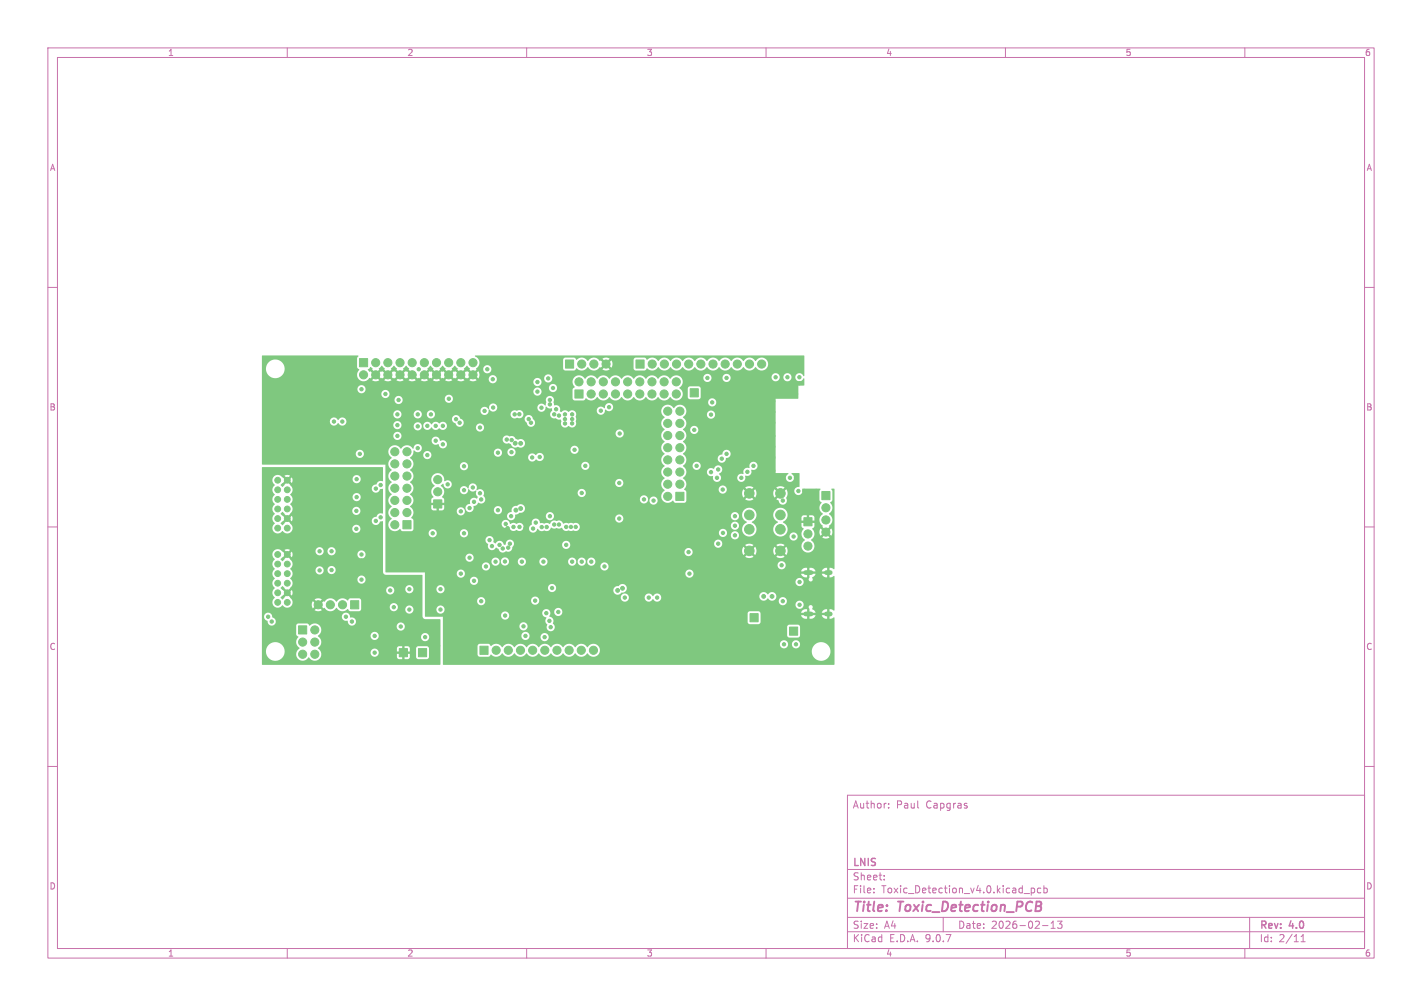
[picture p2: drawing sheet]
<svg xmlns="http://www.w3.org/2000/svg" width="297mm" height="210mm" viewBox="0 0 297 210" stroke-linecap="round" stroke-linejoin="round" font-family="sans-serif">
<defs><g id="words">
<g font-size="2.8" fill="#c872ab">
<text x="178" y="190.9">Title:</text>
<text x="187.7" y="190.9">Toxic_Detection_PCB</text>
</g>
<g font-size="2.1" fill="#c872ab">
<text x="178" y="169">Author:</text>
<text x="187.2" y="169">Paul</text>
<text x="193.4" y="169">Capgras</text>
<text x="178" y="184">Sheet:</text>
<text x="178" y="181.2">LNIS</text>
<text x="178" y="186.7">File:</text>
<text x="184.1" y="186.7">Toxic_Detection_v4.0.kicad_pcb</text>
<text x="178" y="196.9">KiCad</text>
<text x="178" y="194.1">Size:</text>
<text x="184.7" y="194.1">A4</text>
<text x="185.7" y="196.9">E.D.A.</text>
<text x="193.3" y="196.9">9.0.7</text>
<text x="200" y="194.1">Date:</text>
<text x="207" y="194.1">2026-02-13</text>
<text x="263" y="194.3">Rev:</text>
<text x="263" y="196.9">Id:</text>
<text x="267.1" y="196.9">2/11</text>
<text x="269.4" y="194.3">4.0</text>
</g>
<g font-size="1.8" fill="#c872ab">
<text x="35" y="11.9">1</text>
<text x="85" y="11.9">2</text>
<text x="135" y="11.9">3</text>
<text x="185" y="11.9">4</text>
<text x="235" y="11.9">5</text>
<text x="285" y="11.9">6</text>
<text x="10.3" y="35.9">A</text>
<text x="285.4" y="35.9">A</text>
<text x="10.3" y="85.9">B</text>
<text x="285.3" y="85.9">B</text>
<text x="10.3" y="135.9">C</text>
<text x="285.3" y="135.9">C</text>
<text x="10.3" y="185.9">D</text>
<text x="285.3" y="185.9">D</text>
<text x="35" y="199.9">1</text>
<text x="85" y="199.9">2</text>
<text x="135" y="199.9">3</text>
<text x="185" y="199.9">4</text>
<text x="235" y="199.9">5</text>
<text x="285" y="199.9">6</text>
</g>
</g></defs>
<g fill="none" stroke="#c872ab" stroke-width=".21">
<path d="M10 10h277v190h-277zM12 12h273v186h-273zM60 10v2M110 10v2M160 10v2M210 10v2M260 10v2M10 60h2M285 60h2M10 110h2M285 110h2M10 160h2"/>
<path d="M177 166h108v32h-108zM185.6 168.6v.1M185.6 167.8v.1M202 168.3v.3M285 160h2M60 198v2M110 198v2M160 198v2M177 194.5h108M177 191.5h108M177 187.5h108M177 181.5h108"/>
<path d="M182.5 186.3v.1M182.5 185.5v.1M184.7 183.6v.1M184.7 182.8v.1M197 191.5v3M210 198v2M213.9 186.5h1.1M215.4 185.4v1.5M215.4 185.5l.4-.1 .3 .3-.1 .6h-.6M217.4 185.5l-.4-.1-.3 .3 .1 .6h.6M217.7 193.2h1.2M218 185.5l.5-.1 .2 .3-.1 .6h-.6"/>
<path d="M218 184.9v1.5M219.5 193.8h.9M219.5 192.7l.5-.4v1.5M220.9 192.3h.9l-.5 .6 .4 .1v.7l-.2 .1-.6-.1M260 198v2M261 191.5v6.5M271.7 196.6h.9M271.7 195.5l.5-.4v1.5"/>
</g>
<g fill="#7fc87f" stroke="#7fc87f" stroke-width=".21">
<path d="M167.9 108.1h1.7v1.7h-1.7z"/>
<path d="M84.2 108.7h1.6v1.7h-1.6z"/>
<path d="M73.2 125.4h1.7v1.7h-1.7z"/>
<path d="M118.1 75.2h1.7v1.7h-1.7z"/>
<path d="M87.4 135.4h1.7v1.7h-1.7z"/>
<path d="M75.1 74.9h1.7v1.7h-1.7z"/>
<path d="M171.7 102.6h1.6v1.7h-1.6z"/>
<path d="M141.2 102.8h1.6v1.7h-1.6z"/>
<path d="M164.9 130.9h1.7v1.7h-1.7z"/>
<path d="M100.2 134.9h1.7v1.7h-1.7z"/>
<path d="M120.1 81.4h1.7v1.7h-1.7z"/>
<path d="M90.6 104.4h1.7v1.7h-1.7z"/>
<path d="M144.1 81.2h1.8v1.7h-1.8z"/>
<path d="M62.4 130.7h1.7v1.7h-1.7z"/>
<path d="M83.4 135.4h1.7v1.7h-1.7z"/>
<path d="M156.6 128.1h1.7v1.7h-1.7z"/>
<path d="M132.8 75.2h1.7v1.7h-1.7z"/>
<circle cx="168.8" cy="111.5" r=".85"/>
<circle cx="168.8" cy="114" r=".85"/>
<circle cx="82.5" cy="109.5" r=".85"/>
<circle cx="85" cy="107" r=".85"/>
<circle cx="82.5" cy="107" r=".85"/>
<circle cx="85" cy="104.5" r=".85"/>
<circle cx="82.5" cy="104.5" r=".85"/>
<circle cx="85" cy="101.9" r=".85"/>
<circle cx="82.5" cy="101.9" r=".85"/>
<circle cx="85" cy="99.4" r=".85"/>
<circle cx="82.5" cy="99.4" r=".85"/>
<circle cx="85" cy="96.8" r=".85"/>
<circle cx="82.5" cy="96.8" r=".85"/>
<circle cx="85" cy="94.3" r=".85"/>
<circle cx="82.5" cy="94.3" r=".85"/>
<circle cx="71.5" cy="126.2" r=".85"/>
<circle cx="69" cy="126.2" r=".85"/>
<circle cx="66.5" cy="126.2" r=".85"/>
<circle cx="121.5" cy="76" r=".85"/>
<circle cx="124" cy="76" r=".85"/>
<circle cx="126.6" cy="76" r=".85"/>
<circle cx="156.5" cy="103" r="1"/>
<circle cx="163" cy="103" r="1"/>
<circle cx="156.5" cy="107.5" r="1"/>
<circle cx="163" cy="107.5" r="1"/>
<circle cx="75.9" cy="78.2" r=".85"/>
<circle cx="78.5" cy="75.7" r=".85"/>
<circle cx="78.5" cy="78.2" r=".85"/>
<circle cx="81" cy="75.7" r=".85"/>
<circle cx="81" cy="78.2" r=".85"/>
<circle cx="83.6" cy="75.7" r=".85"/>
<circle cx="83.6" cy="78.2" r=".85"/>
<circle cx="86.1" cy="75.7" r=".85"/>
<circle cx="86.1" cy="78.2" r=".85"/>
<circle cx="88.6" cy="75.7" r=".85"/>
<circle cx="88.6" cy="78.2" r=".85"/>
<circle cx="91.2" cy="75.7" r=".85"/>
<circle cx="91.2" cy="78.2" r=".85"/>
<circle cx="93.7" cy="75.7" r=".85"/>
<circle cx="93.7" cy="78.2" r=".85"/>
<circle cx="96.3" cy="75.7" r=".85"/>
<circle cx="96.3" cy="78.2" r=".85"/>
<circle cx="98.8" cy="75.7" r=".85"/>
<circle cx="98.8" cy="78.2" r=".85"/>
<circle cx="172.5" cy="106" r=".85"/>
<circle cx="172.5" cy="108.5" r=".85"/>
<circle cx="172.5" cy="111.1" r=".85"/>
<circle cx="139.5" cy="103.6" r=".85"/>
<circle cx="142" cy="101.1" r=".85"/>
<circle cx="139.5" cy="101.1" r=".85"/>
<circle cx="142" cy="98.5" r=".85"/>
<circle cx="139.5" cy="98.5" r=".85"/>
<circle cx="142" cy="96" r=".85"/>
<circle cx="139.5" cy="96" r=".85"/>
<circle cx="142" cy="93.5" r=".85"/>
<circle cx="139.5" cy="93.5" r=".85"/>
<circle cx="142" cy="90.9" r=".85"/>
<circle cx="139.5" cy="90.9" r=".85"/>
<circle cx="142" cy="88.4" r=".85"/>
<circle cx="139.5" cy="88.4" r=".85"/>
<circle cx="142" cy="85.8" r=".85"/>
<circle cx="139.5" cy="85.8" r=".85"/>
<circle cx="60" cy="115.7" r=".61"/>
<circle cx="60" cy="117.7" r=".61"/>
<circle cx="60" cy="119.7" r=".61"/>
<circle cx="60" cy="121.7" r=".61"/>
<circle cx="60" cy="123.7" r=".61"/>
<circle cx="60" cy="125.7" r=".61"/>
<circle cx="58" cy="115.7" r=".61"/>
<circle cx="58" cy="117.7" r=".61"/>
<circle cx="58" cy="119.7" r=".61"/>
<circle cx="58" cy="121.7" r=".61"/>
<circle cx="58" cy="123.7" r=".61"/>
<circle cx="58" cy="125.7" r=".61"/>
<circle cx="103.6" cy="135.7" r=".85"/>
<circle cx="106.2" cy="135.7" r=".85"/>
<circle cx="108.7" cy="135.7" r=".85"/>
<circle cx="111.3" cy="135.7" r=".85"/>
<circle cx="113.8" cy="135.7" r=".85"/>
<circle cx="116.3" cy="135.7" r=".85"/>
<circle cx="118.9" cy="135.7" r=".85"/>
<circle cx="121.4" cy="135.7" r=".85"/>
<circle cx="124" cy="135.7" r=".85"/>
<circle cx="120.9" cy="79.7" r=".85"/>
<circle cx="123.5" cy="82.2" r=".85"/>
<circle cx="123.5" cy="79.7" r=".85"/>
<circle cx="126" cy="82.2" r=".85"/>
<circle cx="126" cy="79.7" r=".85"/>
<circle cx="128.5" cy="82.2" r=".85"/>
<circle cx="128.5" cy="79.7" r=".85"/>
<circle cx="131.1" cy="82.2" r=".85"/>
<circle cx="131.1" cy="79.7" r=".85"/>
<circle cx="133.6" cy="82.2" r=".85"/>
<circle cx="133.6" cy="79.7" r=".85"/>
<circle cx="136.2" cy="82.2" r=".85"/>
<circle cx="136.2" cy="79.7" r=".85"/>
<circle cx="138.7" cy="82.2" r=".85"/>
<circle cx="138.7" cy="79.7" r=".85"/>
<circle cx="141.2" cy="82.2" r=".85"/>
<circle cx="141.2" cy="79.7" r=".85"/>
<circle cx="60" cy="100.2" r=".61"/>
<circle cx="60" cy="102.2" r=".61"/>
<circle cx="60" cy="104.2" r=".61"/>
<circle cx="60" cy="106.2" r=".61"/>
<circle cx="60" cy="108.2" r=".61"/>
<circle cx="60" cy="110.2" r=".61"/>
<circle cx="58" cy="100.2" r=".61"/>
<circle cx="58" cy="102.2" r=".61"/>
<circle cx="58" cy="104.2" r=".61"/>
<circle cx="58" cy="106.2" r=".61"/>
<circle cx="58" cy="108.2" r=".61"/>
<circle cx="58" cy="110.2" r=".61"/>
<circle cx="91.4" cy="102.7" r=".85"/>
<circle cx="91.4" cy="100.1" r=".85"/>
<circle cx="163" cy="115" r="1"/>
<circle cx="156.5" cy="115" r="1"/>
<circle cx="163" cy="110.5" r="1"/>
<circle cx="156.5" cy="110.5" r="1"/>
<circle cx="65.7" cy="131.5" r=".85"/>
<circle cx="63.2" cy="134" r=".85"/>
<circle cx="65.7" cy="134" r=".85"/>
<circle cx="63.2" cy="136.6" r=".85"/>
<circle cx="65.7" cy="136.6" r=".85"/>
<circle cx="136.2" cy="76" r=".85"/>
<circle cx="138.8" cy="76" r=".85"/>
<circle cx="141.3" cy="76" r=".85"/>
<circle cx="143.8" cy="76" r=".85"/>
<circle cx="146.4" cy="76" r=".85"/>
<circle cx="148.9" cy="76" r=".85"/>
<circle cx="151.5" cy="76" r=".85"/>
<circle cx="154" cy="76" r=".85"/>
<circle cx="156.5" cy="76" r=".85"/>
<circle cx="159.1" cy="76" r=".85"/>
<circle cx="148.6" cy="130.1" r=".35"/>
<circle cx="63.5" cy="93" r=".35"/>
<circle cx="160" cy="137.8" r=".35"/>
<circle cx="164.5" cy="76.7" r=".35"/>
<circle cx="160" cy="112" r=".35"/>
<circle cx="167" cy="76.7" r=".35"/>
<circle cx="67.3" cy="83.5" r=".35"/>
<circle cx="101.7" cy="124.2" r=".35"/>
<circle cx="78.7" cy="96.3" r=".35"/>
<circle cx="109.8" cy="110.2" r=".35"/>
<circle cx="163.5" cy="123.5" r=".35"/>
<circle cx="161.5" cy="86" r=".35"/>
<circle cx="121.5" cy="131" r=".35"/>
<circle cx="145.5" cy="122.2" r=".35"/>
<circle cx="161.5" cy="95.5" r=".35"/>
<circle cx="166.3" cy="99.8" r=".35"/>
<circle cx="118.2" cy="98.8" r=".35"/>
<circle cx="112.6" cy="113.2" r=".35"/>
<circle cx="170.5" cy="102.5" r=".35"/>
<circle cx="153.3" cy="130" r=".35"/>
<circle cx="126.3" cy="129.8" r=".35"/>
<circle cx="122" cy="104.8" r=".35"/>
<circle cx="122.5" cy="101" r=".35"/>
<circle cx="111.8" cy="127.5" r=".35"/>
<circle cx="114.5" cy="104.8" r=".35"/>
<circle cx="131.5" cy="90.5" r=".35"/>
<circle cx="108.2" cy="113.6" r=".35"/>
<circle cx="106" cy="110.2" r=".35"/>
<circle cx="145.2" cy="91.5" r=".35"/>
<circle cx="145.9" cy="115.2" r=".35"/>
<circle cx="133.2" cy="92.5" r=".35"/>
<circle cx="167" cy="80" r=".35"/>
<circle cx="57" cy="88.7" r=".35"/>
<circle cx="105.3" cy="83" r=".35"/>
<circle cx="56.5" cy="93.5" r=".35"/>
<circle cx="109" cy="119.3" r=".35"/>
<circle cx="138.2" cy="119.7" r=".35"/>
<circle cx="166.3" cy="101.2" r=".35"/>
<circle cx="125" cy="111" r=".35"/>
<circle cx="166" cy="115" r=".35"/>
<circle cx="120.5" cy="113.8" r=".35"/>
<circle cx="85.5" cy="115.5" r=".35"/>
<circle cx="104" cy="108.8" r=".35"/>
<circle cx="103.8" cy="104.8" r=".35"/>
<circle cx="101.7" cy="122" r=".35"/>
<circle cx="131.4" cy="108.2" r=".35"/>
<circle cx="153.5" cy="88.3" r=".35"/>
<circle cx="108.9" cy="128.5" r=".35"/>
<circle cx="90.4" cy="108.8" r=".35"/>
<circle cx="88" cy="111.2" r=".35"/>
<circle cx="162.7" cy="129.9" r=".35"/>
<circle cx="107.6" cy="83" r=".35"/>
<circle cx="127.2" cy="122" r=".35"/>
<circle cx="148" cy="102.5" r=".35"/>
<circle cx="138.5" cy="126" r=".35"/>
<circle cx="145.2" cy="94.3" r=".35"/>
<circle cx="94.8" cy="111.3" r=".35"/>
<circle cx="99.8" cy="111.2" r=".35"/>
<circle cx="102.5" cy="132" r=".35"/>
<circle cx="72.7" cy="79" r=".35"/>
<circle cx="120.8" cy="92" r=".35"/>
<circle cx="128.5" cy="135.5" r=".35"/>
<circle cx="123.5" cy="119.3" r=".35"/>
<circle cx="96.2" cy="83.3" r=".35"/>
<circle cx="131.5" cy="94.8" r=".35"/>
<circle cx="60.7" cy="76" r=".35"/>
<circle cx="103" cy="83" r=".35"/>
<circle cx="153.5" cy="97" r=".35"/>
<circle cx="142" cy="129.2" r=".35"/>
<circle cx="114.5" cy="98.8" r=".35"/>
<circle cx="90.8" cy="80.7" r=".35"/>
<circle cx="122" cy="108" r=".35"/>
<circle cx="161.5" cy="83.7" r=".35"/>
<circle cx="157.1" cy="88.1" r=".35"/>
<circle cx="160" cy="85" r=".35"/>
<circle cx="135.4" cy="122.5" r=".35"/>
<circle cx="160" cy="106" r=".35"/>
<circle cx="173" cy="117.2" r=".35"/>
<circle cx="118.2" cy="96.3" r=".35"/>
<circle cx="134" cy="111.5" r=".35"/>
<circle cx="160" cy="89.5" r=".35"/>
<circle cx="72.7" cy="77.3" r=".35"/>
<circle cx="153.5" cy="85.3" r=".35"/>
<circle cx="153.5" cy="91.8" r=".35"/>
<circle cx="148.6" cy="122.5" r=".35"/>
<circle cx="124.5" cy="122" r=".35"/>
<circle cx="110" cy="101.5" r=".35"/>
<circle cx="68.5" cy="96.3" r=".35"/>
<circle cx="131" cy="132.2" r=".35"/>
<circle cx="93.5" cy="137.2" r=".35"/>
<circle cx="113.5" cy="119.3" r=".35"/>
<circle cx="130" cy="76" r=".35"/>
<circle cx="65.3" cy="96.3" r=".35"/>
<circle cx="131.5" cy="92.6" r=".35"/>
<circle cx="114.5" cy="101.5" r=".35"/>
<circle cx="115" cy="75.5" r=".35"/>
<circle cx="96.8" cy="127.8" r=".35"/>
<circle cx="96.8" cy="130.2" r=".35"/>
<circle cx="120.5" cy="114.8" r=".35"/>
<circle cx="168" cy="102.5" r=".35"/>
<circle cx="61.5" cy="96.3" r=".35"/>
<circle cx="65.5" cy="88.5" r=".35"/>
<circle cx="171.3" cy="124.8" r=".35"/>
<circle cx="126.5" cy="132.5" r=".35"/>
<circle cx="82" cy="113.5" r=".35"/>
<circle cx="165.7" cy="128.8" r=".35"/>
<circle cx="70" cy="82.7" r=".35"/>
<circle cx="110" cy="96.3" r=".35"/>
<circle cx="122.2" cy="93.9" r=".35"/>
<circle cx="102" cy="90.5" r=".35"/>
<circle cx="61" cy="88.5" r=".35"/>
<circle cx="159.7" cy="132.2" r=".35"/>
<circle cx="171.3" cy="122" r=".35"/>
<circle cx="118.2" cy="104.8" r=".35"/>
<circle cx="110" cy="104.8" r=".35"/>
<circle cx="72.7" cy="96.3" r=".35"/>
<circle cx="161.5" cy="88.3" r=".35"/>
<circle cx="160" cy="102.8" r=".35"/>
<circle cx="113.5" cy="88.5" r=".35"/>
<circle cx="165.5" cy="105" r=".35"/>
<circle cx="160" cy="97.3" r=".35"/>
<circle cx="113.8" cy="92" r=".35"/>
<circle cx="85.5" cy="113.5" r=".35"/>
<circle cx="161.5" cy="98.3" r=".35"/>
<circle cx="157.1" cy="90.9" r=".35"/>
<circle cx="138.2" cy="132.9" r=".35"/>
<circle cx="159.9" cy="88.1" r=".35"/>
<circle cx="103.5" cy="119.2" r=".35"/>
<circle cx="157.1" cy="89.5" r=".35"/>
<circle cx="60.7" cy="78.7" r=".35"/>
<circle cx="85.5" cy="117.5" r=".35"/>
<circle cx="134" cy="91" r=".35"/>
<circle cx="160" cy="109" r=".35"/>
<circle cx="161.5" cy="91" r=".35"/>
<circle cx="89.8" cy="115.8" r=".35"/>
<circle cx="152.5" cy="135.2" r=".35"/>
<circle cx="168.7" cy="130.2" r=".35"/>
<circle cx="99.5" cy="130.2" r=".35"/>
<circle cx="145.8" cy="132.9" r=".35"/>
<circle cx="109.3" cy="123.5" r=".35"/>
<circle cx="94.8" cy="97.3" r=".35"/>
<circle cx="121.5" cy="119.3" r=".35"/>
<circle cx="145.2" cy="102.5" r=".35"/>
<circle cx="168.5" cy="132.8" r=".35"/>
<circle cx="69.5" cy="92.8" r=".35"/>
<circle cx="173" cy="130.5" r=".35"/>
<circle cx="77.7" cy="82.3" r=".35"/>
<circle cx="138.5" cy="129.2" r=".35"/>
<circle cx="90.5" cy="114" r=".35"/>
<circle cx="119" cy="131" r=".35"/>
<circle cx="162" cy="76.7" r=".35"/>
<circle cx="94.8" cy="117.5" r=".35"/>
<circle cx="118.2" cy="101.5" r=".35"/>
<circle cx="75.7" cy="96.3" r=".35"/>
<circle cx="117.5" cy="119.3" r=".35"/>
<circle cx="57" cy="83.5" r=".35"/>
<circle cx="145.8" cy="119.7" r=".35"/>
<circle cx="152.2" cy="116.5" r=".35"/>
<circle cx="111.2" cy="119.3" r=".35"/>
<circle cx="118" cy="82.3" r=".35"/>
<circle cx="152.5" cy="120.2" r=".35"/>
<circle cx="88.5" cy="83.3" r=".35"/>
<circle cx="126.5" cy="112.5" r=".35"/>
<circle cx="85" cy="83.3" r=".35"/>
<circle cx="131.4" cy="100.8" r=".35"/>
<circle cx="93.5" cy="134.8" r=".35"/>
<circle cx="82" cy="115.5" r=".35"/>
<circle cx="69.7" cy="85.7" r=".35"/>
<circle cx="145.2" cy="129.2" r=".35"/>
<circle cx="94.8" cy="108.8" r=".35"/>
<circle cx="124.4" cy="125.8" r=".35"/>
<circle cx="139.8" cy="111.5" r=".35"/>
<circle cx="131.2" cy="127.8" r=".35"/>
<circle cx="161.5" cy="93.3" r=".35"/>
<circle cx="81" cy="80.7" r=".35"/>
<circle cx="94.8" cy="102.3" r=".35"/>
<circle cx="156.3" cy="136.6" r=".35"/>
<circle cx="166.3" cy="136.6" r=".35"/>
<circle cx="119.5" cy="119.3" r=".35"/>
<circle cx="93.5" cy="106" r=".35"/>
<circle cx="166.3" cy="82.3" r=".35"/>
<circle cx="142" cy="122.2" r=".35"/>
<circle cx="90.8" cy="83.5" r=".35"/>
<circle cx="111.6" cy="123.5" r=".35"/>
<circle cx="109.1" cy="75.2" r=".35"/>
<circle cx="88.2" cy="105.5" r=".35"/>
<circle cx="148" cy="135.2" r=".35"/>
<circle cx="103.8" cy="101.5" r=".35"/>
<circle cx="165.7" cy="108.2" r=".35"/>
<circle cx="98.8" cy="83.3" r=".35"/>
<circle cx="105.2" cy="132" r=".35"/>
<circle cx="160" cy="93.3" r=".35"/>
<circle cx="159.9" cy="90.9" r=".35"/>
<circle cx="82" cy="117.5" r=".35"/>
<circle cx="111.2" cy="75.5" r=".35"/>
<circle cx="99.8" cy="112.8" r=".35"/>
<circle cx="110" cy="98.8" r=".35"/>
<circle cx="139.7" cy="108.2" r=".35"/>
<circle cx="77" cy="85.3" r=".35"/>
<circle cx="88" cy="109" r=".35"/>
<circle cx="114.5" cy="96.3" r=".35"/>
<circle cx="134" cy="108.2" r=".35"/>
<circle cx="103.8" cy="96.8" r=".35"/>
<circle cx="83.5" cy="81" r=".35"/>
<circle cx="103.8" cy="98.5" r=".35"/>
<circle cx="61" cy="83.5" r=".35"/>
<circle cx="89.8" cy="117.5" r=".35"/>
<circle cx="96" cy="90" r=".35"/>
<circle cx="94.8" cy="115.8" r=".35"/>
<circle cx="135.4" cy="130.1" r=".35"/>
<circle cx="118.5" cy="92" r=".35"/>
<circle cx="124.6" cy="128.5" r=".35"/>
<circle cx="145.2" cy="111.2" r=".35"/>
<circle cx="105" cy="75.1" r=".35"/>
<circle cx="162.7" cy="132.2" r=".35"/>
<circle cx="110.2" cy="92.3" r=".35"/>
<circle cx="105.5" cy="119.2" r=".35"/>
<circle cx="135.4" cy="128.2" r=".35"/>
<circle cx="113.1" cy="83" r=".35"/>
<circle cx="163.7" cy="136.6" r=".35"/>
<circle cx="134.2" cy="135.2" r=".35"/>
<circle cx="124.2" cy="114.8" r=".35"/>
<circle cx="131.5" cy="120.8" r=".35"/>
<circle cx="97.8" cy="91" r=".35"/>
<circle cx="96.9" cy="102.3" r=".35"/>
<circle cx="165.7" cy="112" r=".35"/>
<circle cx="130.5" cy="124.8" r=".35"/>
<circle cx="103" cy="85.1" r=".35"/>
<circle cx="69.7" cy="88" r=".35"/>
<circle cx="143.8" cy="115.2" r=".35"/>
<circle cx="167" cy="78.7" r=".35"/>
<circle cx="129.3" cy="108.2" r=".35"/>
<circle cx="105.5" cy="128.5" r=".35"/>
<circle cx="109" cy="117.2" r=".35"/>
<circle cx="129.4" cy="90.5" r=".35"/>
<circle cx="92" cy="127.2" r=".35"/>
<circle cx="105.5" cy="117.2" r=".35"/>
<circle cx="123.5" cy="117.2" r=".35"/>
<circle cx="75.5" cy="81.3" r=".35"/>
<circle cx="75.2" cy="94.8" r=".35"/>
<circle cx="96.9" cy="111.3" r=".35"/>
<circle cx="92" cy="123" r=".35"/>
<circle cx="121.5" cy="117.2" r=".35"/>
<circle cx="102.9" cy="79.2" r=".35"/>
<circle cx="83" cy="91" r=".35"/>
<circle cx="71.5" cy="88" r=".35"/>
<circle cx="137.2" cy="124.8" r=".35"/>
<circle cx="83" cy="88.7" r=".35"/>
<circle cx="135.5" cy="124.8" r=".35"/>
<circle cx="163.7" cy="134.5" r=".35"/>
<circle cx="144" cy="119.8" r=".35"/>
<circle cx="166.3" cy="134.5" r=".35"/>
<circle cx="111.8" cy="125.4" r=".35"/>
<circle cx="90.4" cy="111.3" r=".35"/>
<circle cx="113.1" cy="85.1" r=".35"/>
<circle cx="119.5" cy="117.2" r=".35"/>
<circle cx="164.5" cy="78.7" r=".35"/>
<circle cx="83" cy="86.5" r=".35"/>
<circle cx="109.3" cy="130.8" r=".35"/>
<circle cx="116.2" cy="85.4" r=".35"/>
<circle cx="87.2" cy="86.5" r=".35"/>
<circle cx="96.9" cy="97.3" r=".35"/>
<circle cx="129.3" cy="100.8" r=".35"/>
<circle cx="113.5" cy="117.2" r=".35"/>
<circle cx="103.5" cy="117.2" r=".35"/>
<circle cx="162" cy="78.7" r=".35"/>
<circle cx="57.5" cy="113.2" r=".35"/>
<circle cx="72.7" cy="133.2" r=".35"/>
<circle cx="78.7" cy="98.3" r=".35"/>
<circle cx="55.7" cy="99.8" r=".35"/>
<circle cx="68.3" cy="138" r=".35"/>
<circle cx="62" cy="122.2" r=".35"/>
<circle cx="76.6" cy="103.8" r=".35"/>
<circle cx="71.7" cy="112" r=".35"/>
<circle cx="69.3" cy="113" r=".35"/>
<circle cx="66.7" cy="123.1" r=".35"/>
<circle cx="72.3" cy="138" r=".35"/>
<circle cx="72.7" cy="98.3" r=".35"/>
<circle cx="74" cy="135.2" r=".35"/>
<circle cx="69.5" cy="130.8" r=".35"/>
<circle cx="78.5" cy="128.8" r=".35"/>
<circle cx="69.3" cy="123.1" r=".35"/>
<circle cx="74.5" cy="118.8" r=".35"/>
<circle cx="62.3" cy="101.5" r=".35"/>
<circle cx="60" cy="132" r=".35"/>
<circle cx="63.5" cy="121" r=".35"/>
<circle cx="75.5" cy="137.8" r=".35"/>
<circle cx="58" cy="98.3" r=".35"/>
<circle cx="65.3" cy="98.3" r=".35"/>
<circle cx="80.3" cy="132.7" r=".35"/>
<circle cx="79.7" cy="127" r=".35"/>
<circle cx="91.5" cy="137.2" r=".35"/>
<circle cx="72.3" cy="135.5" r=".35"/>
<circle cx="76.5" cy="106.7" r=".35"/>
<circle cx="75.7" cy="98.3" r=".35"/>
<circle cx="83.7" cy="132.9" r=".35"/>
<circle cx="69.3" cy="117" r=".35"/>
<circle cx="83.5" cy="123.2" r=".35"/>
<circle cx="63.3" cy="100.5" r=".35"/>
<circle cx="68.5" cy="98.3" r=".35"/>
<circle cx="68.5" cy="107.2" r=".35"/>
<circle cx="63.5" cy="126.5" r=".35"/>
<circle cx="56.5" cy="132" r=".35"/>
<circle cx="74.5" cy="113.8" r=".35"/>
<circle cx="66.7" cy="113" r=".35"/>
<circle cx="87" cy="124" r=".35"/>
<circle cx="77.5" cy="126" r=".35"/>
<circle cx="75.5" cy="117" r=".35"/>
<circle cx="86.7" cy="133" r=".35"/>
<circle cx="68.5" cy="110.2" r=".35"/>
<circle cx="80.3" cy="136.2" r=".35"/>
<circle cx="61.5" cy="98.3" r=".35"/>
<circle cx="68.5" cy="103.5" r=".35"/>
<circle cx="66.7" cy="117" r=".35"/>
<circle cx="76.5" cy="130" r=".35"/>
<circle cx="91.5" cy="134.8" r=".35"/>
<circle cx="76.6" cy="100" r=".35"/>
<circle cx="68.5" cy="100.8" r=".35"/>
<circle cx="76.5" cy="110.4" r=".35"/>
<circle cx="86.7" cy="130.5" r=".35"/>
<circle cx="77.2" cy="123.5" r=".35"/>
<circle cx="111.3" cy="110.3" r=".35"/>
<circle cx="111.1" cy="95.5" r=".35"/>
<circle cx="105.8" cy="91.8" r=".35"/>
<circle cx="105.6" cy="109.4" r=".35"/>
<circle cx="106.9" cy="91.9" r=".35"/>
<circle cx="106.8" cy="94.4" r=".35"/>
<circle cx="106.8" cy="107.8" r=".35"/>
<circle cx="126.2" cy="118.2" r=".35"/>
<circle cx="75.5" cy="121" r=".35"/>
<circle cx="74.5" cy="100" r=".35"/>
<circle cx="78.3" cy="132.8" r=".35"/>
<circle cx="85.5" cy="127.2" r=".35"/>
<circle cx="74.5" cy="103.8" r=".35"/>
<circle cx="74.4" cy="110.4" r=".35"/>
<circle cx="75.5" cy="115.8" r=".35"/>
<circle cx="88.8" cy="133" r=".35"/>
<circle cx="74.4" cy="106.7" r=".35"/>
<circle cx="83.7" cy="130.8" r=".35"/>
<circle cx="78.3" cy="136.2" r=".35"/>
<circle cx="85.5" cy="123" r=".35"/>
<circle cx="66.7" cy="115.1" r=".35"/>
<circle cx="69.3" cy="115.1" r=".35"/>
<circle cx="69.3" cy="119" r=".35"/>
<circle cx="66.7" cy="119.1" r=".35"/>
<circle cx="163.3" cy="118" r=".35"/>
<circle cx="166.7" cy="102.5" r=".35"/>
<circle cx="107.8" cy="106.5" r=".4"/>
<circle cx="161.2" cy="124.5" r=".4"/>
<circle cx="129" cy="123.2" r=".4"/>
<circle cx="107.6" cy="92.5" r=".4"/>
<circle cx="163.5" cy="125.5" r=".35"/>
<circle cx="167" cy="126.2" r=".35"/>
<circle cx="167" cy="121.5" r=".35"/>
<circle cx="108.8" cy="92.5" r=".4"/>
<circle cx="159.5" cy="124.5" r=".4"/>
<circle cx="130" cy="122.8" r=".4"/>
<circle cx="108.8" cy="106.2" r=".4"/>
<circle cx="102.2" cy="112.8" r=".35"/>
<circle cx="104" cy="94.5" r=".35"/>
<circle cx="151" cy="111.2" r=".35"/>
<circle cx="150.9" cy="102.2" r=".35"/>
<circle cx="154.8" cy="99.8" r=".35"/>
<circle cx="153.5" cy="111.8" r=".35"/>
<circle cx="148.7" cy="84" r=".35"/>
<circle cx="107.5" cy="86.5" r=".35"/>
<circle cx="90" cy="86.5" r=".35"/>
<circle cx="134.5" cy="104.2" r=".35"/>
<circle cx="148.5" cy="98.6" r=".35"/>
<circle cx="150.7" cy="95.8" r=".35"/>
<circle cx="147.7" cy="78.9" r=".35"/>
<circle cx="153.5" cy="109.8" r=".35"/>
<circle cx="156.1" cy="98.5" r=".35"/>
<circle cx="150" cy="98" r=".35"/>
<circle cx="136.5" cy="104.5" r=".35"/>
<circle cx="87.5" cy="77.1" r=".35"/>
<circle cx="101.8" cy="77.1" r=".35"/>
<circle cx="148.5" cy="86.6" r=".35"/>
<circle cx="120" cy="93.9" r=".35"/>
<circle cx="151.7" cy="94.8" r=".35"/>
<circle cx="151.7" cy="78.9" r=".35"/>
<circle cx="157.4" cy="97.3" r=".35"/>
<circle cx="153.5" cy="107.8" r=".35"/>
<circle cx="165" cy="99.8" r=".35"/>
<circle cx="163.5" cy="104.5" r=".35"/>
<circle cx="122.2" cy="97.3" r=".35"/>
<circle cx="145.5" cy="97.3" r=".35"/>
<circle cx="149.7" cy="99.8" r=".35"/>
<circle cx="150" cy="113.5" r=".35"/>
<circle cx="145" cy="89.8" r=".35"/>
<circle cx="121.5" cy="102.9" r=".35"/>
<circle cx="120.2" cy="110" r=".35"/>
<circle cx="107.2" cy="110" r=".35"/>
<circle cx="109.8" cy="132.8" r=".35"/>
<circle cx="87.2" cy="93.6" r=".35"/>
<circle cx="87.2" cy="89" r=".35"/>
<circle cx="92.5" cy="88.9" r=".35"/>
<circle cx="92.5" cy="92.8" r=".35"/>
<circle cx="108.5" cy="86.5" r=".35"/>
<circle cx="111.9" cy="109.1" r=".35"/>
<circle cx="102.8" cy="114" r=".35"/>
<circle cx="96.2" cy="119.8" r=".35"/>
<circle cx="96.2" cy="106.7" r=".35"/>
<circle cx="112.2" cy="81.7" r=".35"/>
<circle cx="115.8" cy="86.5" r=".35"/>
<circle cx="127.2" cy="85" r=".35"/>
<circle cx="115" cy="130.9" r=".35"/>
<circle cx="115.8" cy="109.5" r=".35"/>
<circle cx="115.3" cy="122.8" r=".35"/>
<circle cx="114.9" cy="107.8" r=".35"/>
<circle cx="114.8" cy="129.6" r=".35"/>
<circle cx="114.2" cy="110" r=".35"/>
<circle cx="106.1" cy="114.3" r=".35"/>
<circle cx="89.2" cy="95" r=".35"/>
<circle cx="89.2" cy="88.9" r=".35"/>
<circle cx="110.9" cy="88.3" r=".35"/>
<circle cx="96" cy="88.3" r=".35"/>
<circle cx="104.3" cy="113.8" r=".35"/>
<circle cx="113.8" cy="133" r=".35"/>
<circle cx="112.7" cy="95.4" r=".35"/>
<circle cx="98.8" cy="101.8" r=".35"/>
<circle cx="118" cy="87.5" r=".35"/>
<circle cx="119.5" cy="87.5" r=".35"/>
<circle cx="95.2" cy="87.5" r=".35"/>
<circle cx="110.4" cy="87.5" r=".35"/>
<circle cx="115.5" cy="81" r=".35"/>
<circle cx="113.1" cy="110" r=".35"/>
<circle cx="114.1" cy="128" r=".35"/>
<circle cx="114.8" cy="84.4" r=".35"/>
<circle cx="101.5" cy="118.2" r=".35"/>
<circle cx="104" cy="106.5" r=".35"/>
<circle cx="105" cy="114.5" r=".35"/>
<circle cx="108.5" cy="110" r=".35"/>
<circle cx="119.2" cy="110" r=".35"/>
<circle cx="98.1" cy="106.1" r=".35"/>
<circle cx="98.1" cy="116.4" r=".35"/>
<circle cx="112.2" cy="79.7" r=".35"/>
<circle cx="118.2" cy="110" r=".35"/>
<circle cx="106.5" cy="113.5" r=".35"/>
<circle cx="119.5" cy="86.5" r=".35"/>
<circle cx="118" cy="86.5" r=".35"/>
<circle cx="93.8" cy="83.3" r=".35"/>
<circle cx="100.2" cy="103" r=".35"/>
<circle cx="100.2" cy="89.3" r=".35"/>
<circle cx="80.5" cy="82.3" r=".35"/>
<circle cx="118" cy="88.4" r=".35"/>
<circle cx="119.5" cy="88.4" r=".35"/>
<circle cx="118.2" cy="113.8" r=".35"/>
<circle cx="114.5" cy="79" r=".35"/>
<circle cx="116.8" cy="86.7" r=".35"/>
<circle cx="125.5" cy="85.7" r=".35"/>
<circle cx="99" cy="104.8" r=".35"/>
<circle cx="99" cy="121.2" r=".35"/>
<circle cx="114.8" cy="83.5" r=".35"/>
<circle cx="91" cy="88.9" r=".35"/>
<circle cx="91" cy="92" r=".35"/>
<circle cx="100.5" cy="125.5" r=".35"/>
<circle cx="100.5" cy="104.3" r=".35"/>
<circle cx="116.8" cy="109.5" r=".35"/>
<circle cx="116.6" cy="127.8" r=".35"/>
<circle cx="101.2" cy="85.8" r=".35"/>
<circle cx="83.2" cy="83.5" r=".35"/>
<circle cx="93.5" cy="101.1" r=".35"/>
<circle cx="79.5" cy="108" r=".35"/>
<circle cx="79.5" cy="101.2" r=".35"/>
<circle cx="81.5" cy="123.2" r=".35"/>
<circle cx="82.3" cy="126.8" r=".35"/>
<circle cx="78.5" cy="108.8" r=".35"/>
<circle cx="78.5" cy="102" r=".35"/>
<circle cx="56" cy="128.8" r=".35"/>
<circle cx="72.3" cy="128.8" r=".35"/>
<circle cx="73.5" cy="129.8" r=".35"/>
<circle cx="56.7" cy="129.8" r=".35"/>
</g>
<path d="M168.3 119.5h1.1M172.6 119.5h.8M168.3 128.2h1.1M172.6 128.2h.8" fill="none" stroke="#7fc87f" stroke-width="1"/>
<g fill="#7fc87f">
<path d="M58.9 124.4l.7-.6 .4 .3-.7 .8a.32 .32 0 0 1-.5 .1 .32 .32 0 0 1 0-.5z"/>
<path d="M58.6 122.7l.5-.3 .9 1-.4 .3-1-.8z"/>
<path d="M58.9 116.4l.7-.6 .4 .3-.7 .8a.32 .32 0 0 1-.5 .1 .32 .32 0 0 1 0-.5z"/>
<path d="M58.9 108.9l.7-.6 .4 .3-.7 .8a.32 .32 0 0 1-.5 .1 .32 .32 0 0 1 0-.5z"/>
<path d="M58.6 107.2l.5-.3 .9 1-.4 .3-1-.8z"/>
<path d="M58.9 100.9l.7-.6 .4 .3-.7 .8a.32 .32 0 0 1-.5 .1 .32 .32 0 0 1 0-.5z"/>
<path d="M54.7 97.6l25.2-.1 .1 .1v2.8a1.14 1.14 0 0 0-1.4 .7 .87 .87 0 0 0-.9 .9 .87 .87 0 0 0 .8 .9 .87 .87 0 0 0 .9-.8l.5-.1 .1 .2v4.9l-.2 .1a1.01 1.01 0 0 0-1.2 .7 .87 .87 0 0 0-.9 .8 .87 .87 0 0 0 .8 .9 .87 .87 0 0 0 .9-.7l.5-.1 .1 .1v10.5l.1 .4 .5 .2 7.6 .1 .1 8.8 .5 .3 3.1 .1 .1 .1v9.3l-37.2 .1-.1-.1v-2.8h.8v.2a1.95 1.95 0 0 0 3 1.6 1.95 1.95 0 0 0 0-3.4 1.95 1.95 0 0 0-3 1.6h-.8v-5.3h7.2v1.9l.4 .4a1.58 1.58 0 0 0 .3 2.4 1.4 1.4 0 0 0-.3 2.2 1.4 1.4 0 0 0 2.2-.3 1.39 1.39 0 0 0 1.7 .6 1.39 1.39 0 0 0 .8-1.6h10.4v.1a.85 .85 0 0 0 1.3 .7 .85 .85 0 0 0 0-1.5 .85 .85 0 0 0-1.3 .7h-10.4l-.6-.8h16.5v.6h.9v.5h-.9l.1 1 1 .1v-.9h.5v.9h.6l.4-.3 .1-.8h-.9v-.5h.9v-.6h1.3v1.8l.3 .3 2 .1 .4-.5v-1.8l-.5-.4h-1.8l-.4 .5h-1.3l-.3-.4-.8-.1v.9h-.5v-.9l-.8 .1-.3 .4h-16.5a1.75 1.75 0 0 0 0-2.7h11a.85 .85 0 0 0 .7 .9 .85 .85 0 0 0 1-.7h8.8v.2a.85 .85 0 0 0 1.3 .6 .85 .85 0 0 0 0-1.4 .85 .85 0 0 0-1.3 .6l-8.8-.1a.85 .85 0 0 0-.8-.9 .85 .85 0 0 0-.9 .8h-11a1.35 1.35 0 0 0 .4-2h16.1v.2a.85 .85 0 0 0 1.3 .6 .85 .85 0 0 0 0-1.4 .85 .85 0 0 0-1.3 .6l-16.1-.1a1.47 1.47 0 0 0-2.2 0l-.5-.5-1.8 .1-.4 .4h-7.2v-1.9h.4v.1a.9 .9 0 0 0 .8 .8 .88 .88 0 0 0 .8 .9 .88 .88 0 0 0 .9-.7 .88 .88 0 0 0-.7-1v-.1h14.5a.96 .96 0 0 0 1.2 .9 .87 .87 0 0 0 .9 1 .87 .87 0 0 0 .8-1 .87 .87 0 0 0-1.1-.7 .9 .9 0 0 0-.8-1 .9 .9 0 0 0-1 .8h-14.5l-.1-.2a.85 .85 0 0 0-.9-.6 .85 .85 0 0 0-.8 .8h-.4v-13h2.2l.1 .5 .4 .5a1.31 1.31 0 0 0 0 2.1 1.23 1.23 0 0 0 0 2 1.23 1.23 0 0 0 0 2 1.23 1.23 0 0 0 0 2 1.16 1.16 0 0 0-.2 1.8 1.16 1.16 0 0 0 1.8-.3 1.14 1.14 0 0 0 2-.2h4.1l.2 .9 .7-.6 .3 .3-.5 .7a1.34 1.34 0 0 0 1.4 0l-.6-.7 .3-.3 .7 .6 .2-.1a1.43 1.43 0 0 0 2.5 0 1.52 1.52 0 0 0 2.4 .2l.4 .5h1.9l.4-.3v-.6h6v.1a.85 .85 0 0 0 .7 .8 .85 .85 0 0 0 .9-.4h1.6v.1a.85 .85 0 0 0 1.4 .7 .85 .85 0 0 0 0-1.5 .85 .85 0 0 0-1.4 .7h-1.6a.85 .85 0 0 0-.5-1.3 .85 .85 0 0 0-1.1 .8h-6v-1.4l-.2-.3-2.1-.1-.4 .4a1.57 1.57 0 0 0-2.4 .3 1.48 1.48 0 0 0-2.6 0l-.1-.1-.7 .6-.3-.3 .6-.7a1.34 1.34 0 0 0-1.5 0l.6 .7-.3 .3-.7-.6-.2 .6h-4.1v-.8l-1-1.2 .4-.3 .5 .5 .2-.5-.2-.6h19.7v.1a.85 .85 0 0 0 1.1 .8 .85 .85 0 0 0 .6-1.2h2.3v.2a.85 .85 0 0 0 1.4 .6 .85 .85 0 0 0 0-1.4 .85 .85 0 0 0-1.4 .6h-2.3a.85 .85 0 0 0-1-.5 .85 .85 0 0 0-.7 .8h-19.7l-.5 .5-.4-.3 .6-.7a1.11 1.11 0 0 0 .1-1.8h13.9v.2a.85 .85 0 0 0 1.4 .6 .85 .85 0 0 0 0-1.4 .85 .85 0 0 0-1.4 .6h-13.9l-.1-.2a1.15 1.15 0 0 0 .2-1.7h5.1v.2a.85 .85 0 0 0 1 .7 .85 .85 0 0 0 .7-1h.8v.2a.85 .85 0 0 0 1.3 .6 .85 .85 0 0 0 0-1.4 .85 .85 0 0 0-1.3 .6l-.8-.1a.85 .85 0 0 0-.9-.6 .85 .85 0 0 0-.8 .8h-5.1l-.2-.2a1.33 1.33 0 0 0 0-2.1l-.6-.6 .4-.3 .5 .5a1.11 1.11 0 0 0 0-1.1l-.5 .5-.4-.3 .4-.4h5.5a.85 .85 0 0 0 .8 .9 .85 .85 0 0 0 .9-.9h.8l.1 .5 .3 .3a.85 .85 0 0 0 1.1-.1h4.7v.1a.85 .85 0 0 0 1.4 .7 .85 .85 0 0 0 0-1.5 .85 .85 0 0 0-1.4 .7l-4.7-.1a.85 .85 0 0 0-.3-1.3 .85 .85 0 0 0-1.2 .7h-.8v-.2a.85 .85 0 0 0-.9-.6 .85 .85 0 0 0-.8 .8h-5.5l.2-.2a1.11 1.11 0 0 0-1.2 0l.6 .6-.4 .3-.6-.6a1.12 1.12 0 0 0-1.3-.4 1.12 1.12 0 0 0-.8 1h-2.2v-15.5h2.2l.1 .5 .4 .6a1.23 1.23 0 0 0 0 2 1.23 1.23 0 0 0 0 2 1.23 1.23 0 0 0 0 2 1.23 1.23 0 0 0 0 2 1.16 1.16 0 0 0-.2 1.8 1.16 1.16 0 0 0 1.8-.3 1.14 1.14 0 0 0 1.3 .5 1.14 1.14 0 0 0 .8-1h12.5v.2a.85 .85 0 0 0 1.3 .6 .85 .85 0 0 0 0-1.4 .85 .85 0 0 0-1.3 .6h-12.5l-.2-.6-.9-1.1 .4-.3 .5 .5a1.11 1.11 0 0 0 0-1.1l-.5 .5-.4-.3 1.1-1.3h12.5v.1a.85 .85 0 0 0 1.3 .7 .85 .85 0 0 0 0-1.5 .85 .85 0 0 0-1.3 .7l-12.5-.1a1.33 1.33 0 0 0-.5-1.3l.5-.7-.1-.8h12.6v.2a.85 .85 0 0 0 1.3 .6 .85 .85 0 0 0 0-1.5 .85 .85 0 0 0-1.3 .7h-12.6l-.4-.4a1.33 1.33 0 0 0 0-2.1l-.6-.6 .4-.3 .5 .5 .2-.9h12.5a.85 .85 0 0 0 1.2 .9 .85 .85 0 0 0 .3-1.4 .85 .85 0 0 0-1.4 .4l-.1 .1h-12.5l-.2-.2-.5 .5-.4-.3 .6-.6a1.11 1.11 0 0 0-1.2 0l.6 .6-.4 .3-.6-.6a1.12 1.12 0 0 0-1.3-.4 1.12 1.12 0 0 0-.8 1h-2.2z"/>
<path d="M54.7 74.3l20.1-.1 .1 .1-.3 .5v1.8l.4 .6a1.4 1.4 0 0 0 .1 2.1 1.4 1.4 0 0 0 2.1-.4l.2 .1 .6-.6 .3 .3-.5 .7a1.34 1.34 0 0 0 1.4 0l-.6-.7 .4-.3 .6 .6 .1-.1 .2 .1 .6-.6 .4 .3-.7 .7a1.33 1.33 0 0 0 1.6 0l-.7-.7 .4-.3 .6 .6 .2-.1 .1 .1 .7-.6 .3 .3-.6 .7a1.33 1.33 0 0 0 1.5 0l-.6-.7 .3-.3 .7 .6 .1-.1 .2 .1 .6-.6 .4 .3-.7 .7a1.33 1.33 0 0 0 1.6 0l-.7-.7 .4-.3 .6 .6 .2-.1 .1 .1 .6-.6 .4 .3-.6 .7a1.33 1.33 0 0 0 1.5 0l-.6-.7 .3-.3 .6 .6 .2-.1 .2 .1 .6-.6 .3 .3-.6 .7a1.33 1.33 0 0 0 1.5 0l-.6-.7 .4-.3 .6 .6 .1-.1 .2 .1 .6-.6 .4 .3-.7 .7a1.33 1.33 0 0 0 1.6 0l-.7-.7 .4-.3 .6 .6 .2-.1 .1 .1 .7-.6 .3 .3-.6 .7a1.33 1.33 0 0 0 1.5 0l-.6-.7 .3-.3 .7 .6 .1-.1 .2 .1 .6-.6 .4 .3-.7 .7a1.33 1.33 0 0 0 1.6 0l-.3-.3h2.8a.85 .85 0 0 0 .5 .9 .85 .85 0 0 0 1-.3h7.8v.1a.85 .85 0 0 0 .8 .8 .85 .85 0 0 0 .9-.8 .85 .85 0 0 0-.7-.9h1.2v.2a.85 .85 0 0 0 .6 .7 .85 .85 0 0 0 .9-.2h4.5l.1 .6 .3 .6-.4 .5v1.8l.1 .4 .3 .1h1.9l.5-.5a1.49 1.49 0 0 0 2.3-.2 1.48 1.48 0 0 0 2.6 0 1.48 1.48 0 0 0 2.5 0 1.48 1.48 0 0 0 2.6 0 1.48 1.48 0 0 0 2.5 0 1.48 1.48 0 0 0 2.5 0 1.48 1.48 0 0 0 2.6 0 1.38 1.38 0 0 0 2.1 .4 1.38 1.38 0 0 0-.1-2.2h1.6l.1 1.9 .2 .3 2 .1 .4-.3 .1-2-.3-.4h-2.1l-.4 .4h-1.6l-.1-.1a1.44 1.44 0 0 0 .4-2.2h4.6v.2a.85 .85 0 0 0 .9 .7 .85 .85 0 0 0 .8-.9h2.3v.2a.85 .85 0 0 0 1 .7 .85 .85 0 0 0 .7-1h8.5v.1a.85 .85 0 0 0 1 .8 .85 .85 0 0 0 .8-.9h.7v.1a.85 .85 0 0 0 1.3 .7 .85 .85 0 0 0 0-1.5 .85 .85 0 0 0-1.3 .7h-.7l-.1-.2a.85 .85 0 0 0-.9-.6 .85 .85 0 0 0-.8 .8l-8.5-.1a.85 .85 0 0 0-.9-.6 .85 .85 0 0 0-.8 .8h-2.3v-.2a.85 .85 0 0 0-.9-.6 .85 .85 0 0 0-.8 .8h-4.6l-.2-.1a1.45 1.45 0 0 0-2.1 .4 1.48 1.48 0 0 0-2.6 0 1.48 1.48 0 0 0-2.5 0 1.48 1.48 0 0 0-2.5 0 1.48 1.48 0 0 0-2.6 0 1.48 1.48 0 0 0-2.5 0 1.48 1.48 0 0 0-2.6 0 1.48 1.48 0 0 0-2.5 0 1.4 1.4 0 0 0-1.5-.7 1.4 1.4 0 0 0-1.1 1.2l-4.4-.1a.85 .85 0 0 0-.4-1.3 .85 .85 0 0 0-1.2 .7h-1.3a.85 .85 0 0 0-.9 .8h-7.8l.1-.1a.85 .85 0 0 0-.5-1.3 .85 .85 0 0 0-1.1 .8h-2.8l-.4-.4 .4-.3 .6 .6a1.33 1.33 0 0 0 0-1.5l-.6 .6-.4-.3 .7-.7-.2-.1h1.5a.85 .85 0 0 0 1.2 .9 .85 .85 0 0 0 .3-1.4 .85 .85 0 0 0-1.4 .3l-.1 .2-1.5-.1a1.54 1.54 0 0 0 .6-1.8h17.6v1.9l.3 .3h2l.4-.4a1.57 1.57 0 0 0 2.5-.3 1.48 1.48 0 0 0 2.5 0l.2 .2 .6-.7 .4 .4-.6 .7a1.34 1.34 0 0 0 1.4-.1l-.6-.6 .4-.4 .6 .6a1.34 1.34 0 0 0 0-1.5l-.6 .7-.4-.4 .4-.4h5.2v1.9l.3 .3h2l.5-.4a1.49 1.49 0 0 0 2.4-.3 1.48 1.48 0 0 0 2.5 0 1.48 1.48 0 0 0 2.6 0 1.48 1.48 0 0 0 2.5 0 1.48 1.48 0 0 0 2.6 0 1.48 1.48 0 0 0 2.5 0 1.48 1.48 0 0 0 2.5 0 1.48 1.48 0 0 0 2.6 0 1.48 1.48 0 0 0 2.5 0 1.39 1.39 0 0 0 2.1 .5 1.39 1.39 0 0 0 0-2.2 1.39 1.39 0 0 0-2.1 .5 1.48 1.48 0 0 0-2.5 0 1.48 1.48 0 0 0-2.6 0 1.48 1.48 0 0 0-2.5 0 1.48 1.48 0 0 0-2.6 0 1.48 1.48 0 0 0-2.5 0 1.48 1.48 0 0 0-2.5 0 1.48 1.48 0 0 0-2.6 0 1.48 1.48 0 0 0-2.5 0 1.52 1.52 0 0 0-2.4-.3l-.5-.5-1.9 .1-.4 .4h-5.2l.2-.3a1.34 1.34 0 0 0-1.5 .1l.7 .6-.4 .4-.6-.7-.3 .1a1.43 1.43 0 0 0-2.4 .1 1.52 1.52 0 0 0-2.4-.3l-.5-.5-1.9 .1-.4 .4h-17.6l-.8-.8 .1-.1h68.6l.1 .1v4.1l-.1 .1a.87 .87 0 0 0-1.2-.6 .87 .87 0 0 0-.4 1.3 .87 .87 0 0 0 1.3 .1l.2-.3h.2v1.4l-.1 .1h-1.1l-.1 2.7-4.7 .1v15.5h2.6l.1 .1a.89 .89 0 0 0-.4 1.4 .89 .89 0 0 0 1.4-.1 .89 .89 0 0 0-.4-1.3l.1-.1h1.6l-.1 2.8a.88 .88 0 0 0-1 1 .88 .88 0 0 0 1.2 .8 .88 .88 0 0 0 .5-1.4h3.7l-.2 .6v1.8l.5 .5a1.49 1.49 0 0 0 .3 2.4 1.48 1.48 0 0 0 0 2.5l-.2 .2 .7 .6-.4 .4-.7-.6a1.34 1.34 0 0 0 .1 1.4l.6-.6 .4 .4-.6 .6a1.34 1.34 0 0 0 1.5 0l-.7-.6 .4-.4 .7 .6a1.34 1.34 0 0 0-.1-1.5l-.6 .7-.4-.4 .7-.6-.2-.1a1.6 1.6 0 0 0 .3-2.4l-.3-.2a1.6 1.6 0 0 0 .3-2.3l.5-.6v-1.8l-.3-.5 .6-.1 .1 .1v16.6l-.1 .1-.9-.3v.7h-.5v-.7l-.5 .1-.5 .3-.2 .4h.8l-.1 .2 .1 .3h-.8a1.01 1.01 0 0 0 1.2 .7v-.7h.5v.7h.4l.4-.3 .2 .1v7.1l-.1 .1-.9-.3v.7h-.5v-.7h-.5l-.5 .3-.2 .4h.8l-.1 .2 .1 .3h-.8a1.01 1.01 0 0 0 1.2 .8v-.7h.5v.7l.4-.1 .4-.2 .2 .1v9.7l-.1 .1h-81.6l-.1-.1v-3.8h7.2v1.8l.3 .3 2 .1 .5-.4a1.57 1.57 0 0 0 2.4-.3 1.48 1.48 0 0 0 2.5 0 1.48 1.48 0 0 0 2.6 0 1.48 1.48 0 0 0 2.5 0 1.48 1.48 0 0 0 2.6 0 1.48 1.48 0 0 0 2.5 0 1.48 1.48 0 0 0 2.5 0 1.48 1.48 0 0 0 2.6 0 1.4 1.4 0 0 0 1.5 .7 1.4 1.4 0 0 0 1.1-1.2h44.2v.2a1.95 1.95 0 0 0 3 1.6 1.95 1.95 0 0 0 0-3.4 1.95 1.95 0 0 0-3 1.6h-44.2a1.34 1.34 0 0 0-1.1-1.5h38.7v.2a.85 .85 0 0 0 .9 .8 .85 .85 0 0 0 .8-1h.8v.2a.85 .85 0 0 0 1.3 .6 .85 .85 0 0 0 0-1.4 .85 .85 0 0 0-1.3 .6h-.8v-.1a.85 .85 0 0 0-.9-.7 .85 .85 0 0 0-.8 .8h-39.1l-.6 .2-.5 .5a1.48 1.48 0 0 0-2.6 0 1.48 1.48 0 0 0-2.5 0 1.48 1.48 0 0 0-2.5 0 1.48 1.48 0 0 0-2.6 0 1.48 1.48 0 0 0-2.5 0 1.48 1.48 0 0 0-2.6 0 1.48 1.48 0 0 0-2.5 0 1.52 1.52 0 0 0-2.4-.2l-.5-.5h-1.9l-.4 .5h-7.2v-2.2h16.4v.1a.85 .85 0 0 0 .8 .8 .85 .85 0 0 0 .9-.7h2.3v.2a.85 .85 0 0 0 1.3 .6 .85 .85 0 0 0 0-1.4 .85 .85 0 0 0-1.3 .6l-2.3-.1a.85 .85 0 0 0-.8-.9 .85 .85 0 0 0-.9 .8h-16.4v-2h16v.1a.85 .85 0 0 0 1.3 .7 .85 .85 0 0 0 0-1.5 .85 .85 0 0 0-1.3 .7h-16v-1.9h-3.6l-.2-.2v-.2h15.9a.85 .85 0 0 0 1.2 .9 .85 .85 0 0 0 .3-1.4h7.1l.2 .6 .7 .4v.2a1.07 1.07 0 0 0 .2 1.4 .85 .85 0 0 0 .5 1.3 .85 .85 0 0 0 1.1-.9h48.5v1.8l.3 .3 2 .1 .4-.5v-1.8l-.5-.4h-1.8l-.4 .5h-48.5l-.2-.5a.41 .41 0 0 1-.1-.7 1.01 1.01 0 0 0-.9-1l.3-.6-.1-.4h.9a.85 .85 0 0 0 .6 .9 .85 .85 0 0 0 1-.5h38.7l.1 1.8 .4 .4h1.8l.3-.1 .2-.4-.1-1.9h9.3l-.1 .2 .1 .3h-.8a1.05 1.05 0 0 0 1.3 .8v-.7h.5v.7l.7-.1 .5-.5v-.2h-.8l.2-.2-.2-.3h.8l-.1-.4-.6-.4a.45 .45 0 0 0 0-.7 .45 .45 0 0 0-.6 .1 .45 .45 0 0 0 .1 .6v.8h-.5v-.7h-.4l-.6 .2-.3 .5h-8.5l-.3-.3h-1.9l-.3 .1-.2 .4-38.7-.1a.85 .85 0 0 0-.6-1.1 .85 .85 0 0 0-1 .8l-.9-.1a.85 .85 0 0 0-1-.4 .85 .85 0 0 0-.7 .7l-7.2-.1a.85 .85 0 0 0-1.4 .6h-15.9v-1.2h2.4v.1a.85 .85 0 0 0 1.4 .7 .85 .85 0 0 0 0-1.5 .85 .85 0 0 0-1.4 .7h-2.4v-1.8h10.9v.2a.85 .85 0 0 0 1 .7 .85 .85 0 0 0 .7-1h9.6v.2a.85 .85 0 0 0 1.3 .6 .85 .85 0 0 0 0-1.4h17.4v.1a.85 .85 0 0 0 1 .8 .85 .85 0 0 0 .8-.9h3.2v.1a.9 .9 0 0 0 .8 .8 .9 .9 0 0 0 1-.5l.8 .5 .6-.2h24.8a.85 .85 0 0 0 .5 .9 .85 .85 0 0 0 .9-.1h2.1v.1a.85 .85 0 0 0 1.4 .7 .85 .85 0 0 0 0-1.5 .85 .85 0 0 0-1.4 .7h-2.1a.85 .85 0 0 0-.1-1.5 .85 .85 0 0 0-1.3 .7h-24.8a.84 .84 0 0 0 .2-1h20.6v.2a.97 .97 0 0 0 .8 .8 .97 .97 0 0 0 1-.5 .94 .94 0 0 0 1.4 .3 .94 .94 0 0 0 0-1.5 .94 .94 0 0 0-1.4 .4l-.1-.1a.9 .9 0 0 0-1-.4 .9 .9 0 0 0-.7 .8l-20.6-.1a.92 .92 0 0 0-1.6 .1 .91 .91 0 0 0-1-.5 .91 .91 0 0 0-.8 .8h-3.2l-.1-.2a.85 .85 0 0 0-.9-.6 .85 .85 0 0 0-.8 .8l-17.4-.1a.85 .85 0 0 0-1.3 .7h-9.6a.85 .85 0 0 0-.9-.7 .85 .85 0 0 0-.8 .8h-10.9v-2.5h2.4v.2a.85 .85 0 0 0 1.1 .7 .85 .85 0 0 0 .6-1.1h21.7v.1a.85 .85 0 0 0 .6 .8 .85 .85 0 0 0 .9-.4h12.1v.1a1 1 0 0 0 .8 .8 1 1 0 0 0 1-.4 .93 .93 0 0 0 .9-1.4 .93 .93 0 0 0-1.7 .1 .9 .9 0 0 0-1 .8h-12a.85 .85 0 0 0-.6-1.3 .85 .85 0 0 0-1 .8l-21.7-.1a.85 .85 0 0 0-1-.4 .85 .85 0 0 0-.7 .7h-2.4v-1.7h9.4v.1a.85 .85 0 0 0 .9 .8 .85 .85 0 0 0 .8-.7h66.3v.2a.85 .85 0 0 0 1.4 .6 .85 .85 0 0 0 0-1.4 .85 .85 0 0 0-1.4 .6l-66.2-.1a.85 .85 0 0 0-.8-.9 .85 .85 0 0 0-1 .8h-9.4v-1.5h6.7v.1a.85 .85 0 0 0 .9 .8 .85 .85 0 0 0 .8-.9h46v.1a.85 .85 0 0 0 1.2 .8 .85 .85 0 0 0 .4-1.3h23.4l-.1 .2 .1 .3h-.8a1.05 1.05 0 0 0 1.3 .7v-.7h.5v.8a.45 .45 0 0 0 0 .7 .45 .45 0 0 0 .6-.1 .45 .45 0 0 0-.1-.6l.6-.4 .1-.4h-.8l.2-.2-.2-.3h.8v-.2l-.5-.5-.7-.1v.7h-.5v-.7a1.05 1.05 0 0 0-1.3 .8h-22.6a.85 .85 0 0 0-.9-.4 .85 .85 0 0 0-.7 .8h-46v-.2a.85 .85 0 0 0-.9-.6 .85 .85 0 0 0-.8 .8l-14.8-.2-.1-.1v-1.2h20.1a.85 .85 0 0 0 .9 .9 .85 .85 0 0 0 .9-.9h23v.1a.85 .85 0 0 0 1.1 .8 .85 .85 0 0 0 .5-1.2h35.4v.2a.85 .85 0 0 0 1.3 .6 .85 .85 0 0 0 0-1.4 .85 .85 0 0 0-1.3 .6l-35.4-.1a.85 .85 0 0 0-.9-.4 .85 .85 0 0 0-.7 .8h-23l-.1-.2a.85 .85 0 0 0-.9-.6 .85 .85 0 0 0-.8 .8h-20.1v-1.9h16.7l.2 .7 .6 .3 4.6-.1v.1a.85 .85 0 0 0 1 .8 .85 .85 0 0 0 .7-1h.3v.2a.85 .85 0 0 0 .9 .8 .85 .85 0 0 0 .8-.9h1.8v.1a.85 .85 0 0 0 1 .8 .85 .85 0 0 0 .8-.9h2.7v.1a.85 .85 0 0 0 1 .8 .85 .85 0 0 0 .8-.9h4.2v.1a.85 .85 0 0 0 1 .8 .85 .85 0 0 0 .8-.9h.2v.1a.85 .85 0 0 0 1 .8 .85 .85 0 0 0 .8-.9h.2v.1a.85 .85 0 0 0 1.4 .7 .85 .85 0 0 0 0-1.5 .85 .85 0 0 0-1.4 .7h-.2l-.1-.2a.85 .85 0 0 0-.9-.6 .85 .85 0 0 0-.8 .8h-.2l-.1-.2a.85 .85 0 0 0-.9-.6 .85 .85 0 0 0-.8 .8h-4.2l-.1-.2a.85 .85 0 0 0-.9-.6 .85 .85 0 0 0-.8 .8h-2.7l-.1-.2a.85 .85 0 0 0-.9-.6 .85 .85 0 0 0-.8 .8l-1.8-.1a.85 .85 0 0 0-.8-.7 .85 .85 0 0 0-.9 .7h-.3v-.1a.85 .85 0 0 0-.9-.6 .85 .85 0 0 0-.8 .8h-4.1l.1-.1a.85 .85 0 0 0-.1-1.4 .85 .85 0 0 0-1.3 .6h-16.7v-3.6h20.9l.3 .7a.4 .4 0 0 1 .2 .7 .9 .9 0 0 0 .8 .8 .9 .9 0 0 0 .9-.6l.5 .3a.99 .99 0 0 0 1.6 .5l37.3 .1a.85 .85 0 0 0 1 .9 .85 .85 0 0 0 .6-1.2h10.4l.3 1 .7-.7 .3 .3-.6 .8a1.49 1.49 0 0 0 1.7-.1l-.7-.7 .3-.3 .7 .7 .3-1h3.5l.3 1 .7-.7 .3 .3-.6 .8a1.49 1.49 0 0 0 1.7-.1l-.7-.7 .3-.3 .8 .6a1.49 1.49 0 0 0-.1-1.7l-.7 .7-.3-.3 .6-.8a1.49 1.49 0 0 0-1.7 .1l.7 .7-.3 .3-.7-.7-.3 .8h-3.5l-.3-.8-.7 .7-.3-.3 .6-.8a1.49 1.49 0 0 0-1.7 .1l.7 .7-.3 .3-.7-.7-.3 .8h-10.4a.85 .85 0 0 0-.9-.5 .85 .85 0 0 0-.7 .8h-36.7l.1-.1a1.04 1.04 0 0 0 .6-.9l.3-.5h10.1v.1a.85 .85 0 0 0 1.1 .8 .85 .85 0 0 0 .5-1.2h30.1v.2a.85 .85 0 0 0 1.4 .6 .85 .85 0 0 0 0-1.4 .85 .85 0 0 0-1.4 .6h-30.1a.85 .85 0 0 0-.9-.5 .85 .85 0 0 0-.7 .8l-10-.1a.88 .88 0 0 0-1-.9 .88 .88 0 0 0-.8 1h-.4a.94 .94 0 0 0-.8-.8 .94 .94 0 0 0-.9 .6l-.1-.1a.46 .46 0 0 1-.3-.7 .85 .85 0 0 0-.9-.8 .85 .85 0 0 0-.8 .8h-20.9v-1.5h9v.2a.85 .85 0 0 0 1 .8 .85 .85 0 0 0 .7-1h4.9v.2a.85 .85 0 0 0 1.3 .7 .85 .85 0 0 0 0-1.5 .85 .85 0 0 0-1.3 .6h-4.9v-.1a.85 .85 0 0 0-.9-.6 .85 .85 0 0 0-.8 .7h-9v-14.2h-25.7l-.1-.1v-2.2h19.6a.85 .85 0 0 0 1.1 .9 .85 .85 0 0 0 .4-1.4h5.3l.1 .6 .6 .8a1.44 1.44 0 0 0 0 2.5 1.48 1.48 0 0 0 0 2.6 1.48 1.48 0 0 0 0 2.5 1.48 1.48 0 0 0 0 2.5 1.48 1.48 0 0 0 0 2.6 1.41 1.41 0 0 0-.4 2.1 1.41 1.41 0 0 0 2.2 0l.4 .5 2.1-.1 .2-.3 .1-1.2h18.4v.2a.92 .92 0 0 0 .6 .7 .92 .92 0 0 0 .9-.2 1.02 1.02 0 0 0 1.7 .7 .85 .85 0 0 0 1.3-.4h1.2l.2 .6 .6 .3h38.8v.1a.85 .85 0 0 0 .7 .8 .85 .85 0 0 0 .9-.4h.9v.1a.85 .85 0 0 0 1.4 .7 .85 .85 0 0 0 0-1.5 .85 .85 0 0 0-1.4 .7h-.8a.85 .85 0 0 0-.6-1.3 .85 .85 0 0 0-1.1 .8h-38.6l.5-.3 .3-.5a1.21 1.21 0 0 0 1.5 .4 .94 .94 0 0 0 1.3-.7 1.29 1.29 0 0 0 1.2 .2l.5 .1 .6-.2a1.05 1.05 0 0 0 1.4 .6h.9a.95 .95 0 0 0 1-.1 .95 .95 0 0 0 .3-1h31.6v.1a.85 .85 0 0 0 1.4 .7 .85 .85 0 0 0 0-1.5 .85 .85 0 0 0-1.4 .7l-31.6-.1a1.11 1.11 0 0 0-1.3-.4l-1.5-.1-.6 .2a1.01 1.01 0 0 0-1.4-.6 .96 .96 0 0 0-1.4 .7 1.3 1.3 0 0 0-1.3-.1l-.7-.1a.89 .89 0 0 0-1.1-.9 .89 .89 0 0 0-.6 1.2l-.4 .3-.2 .5h-1.2a.93 .93 0 0 0-.4-1.1 .93 .93 0 0 0-1.1 .1 1.31 1.31 0 0 0-1.3 0 .85 .85 0 0 0-.9-.8 .85 .85 0 0 0-.8 .8h-18.4l-.1-.9-.4-.3 .3-.4h19.7v.1a.85 .85 0 0 0 .9 .8 .85 .85 0 0 0 .8-.9h6.4l.1 .5 .4 .3a.85 .85 0 0 0 1.1-.3h12.9v.1a.85 .85 0 0 0 1.2 .7 .85 .85 0 0 0 .3-1.3h22.6v.1a.85 .85 0 0 0 1.1 .8 .85 .85 0 0 0 .6-1.2h.7v.2a1.99 1.99 0 0 0 1 1.4 1.52 1.52 0 0 0-.9 2.2 1.52 1.52 0 0 0 2.3 .4 1.52 1.52 0 0 0-.1-2.4l-.3-.3a1.55 1.55 0 0 0 1-1.5h3.5v.2a1.99 1.99 0 0 0 1 1.4 1.54 1.54 0 0 0-.9 2 1.54 1.54 0 0 0 1.9 .9h1.4v.2a.85 .85 0 0 0 1.2 .7 .85 .85 0 0 0 .2-1.4h1.1l.1 .6 .6 .8a1.38 1.38 0 0 0-.3 2.1 1.38 1.38 0 0 0 2.1-.1 1.38 1.38 0 0 0-.5-2.1 1.52 1.52 0 0 0 .2-2.4l.4-.3 .1-.8h-.9v-.5h.9l-.1-.9-.3-.2h-.7v.9h-.5v-.9h-.7l-.4 .4v.7h.9v.5h-.9v.7l.5 .5-.5 1h-1.1a.85 .85 0 0 0-1.4 .5h-1.3a1.57 1.57 0 0 0 .9-1.5 1.57 1.57 0 0 0-1-1.4 1.53 1.53 0 0 0 .5-2.6 1.53 1.53 0 0 0-2.5 1h-3.5v-.3a1.51 1.51 0 0 0-1.6-1.1 1.51 1.51 0 0 0-1.4 1.4l-.8-.1a.85 .85 0 0 0-.9-.4 .85 .85 0 0 0-.7 .8l-22.7-.1a.85 .85 0 0 0-1.4 .6h-12.9a.85 .85 0 0 0-.5-1.3 .85 .85 0 0 0-1.1 .8h-6.4v-.3l.9-.3a.92 .92 0 0 0 1.1-1.1 .92 .92 0 0 0-1.6-.4 1.05 1.05 0 0 0-1.2 1.3 .85 .85 0 0 0-.9 .8h-19.7l.1-1h9.1a.85 .85 0 0 0 1.2 .8 .85 .85 0 0 0 .2-1.4 .85 .85 0 0 0-1.4 .4v.2h-9.1l-.3-.6-.4-.3a1.57 1.57 0 0 0 .1-2.5h-.1a1.6 1.6 0 0 0 .3-2.4l-.2-.3 .5-.6h3.9l.1 .6 .6 .9a1.47 1.47 0 0 0-.3 2.3l-.4 .3v.9h.9v.5h-.9v.8l.4 .2 .7 .1v-1h.5v1l.7-.1 .4-.3v-.7h-.9v-.5h.9l-.1-.9-.4-.3 .4-.8v-.8h3.4v.2a.89 .89 0 0 0 1 .8 .89 .89 0 0 0 .7-1.1h.1a.96 .96 0 0 0 1.5 .3l.1 .1a1.22 1.22 0 0 0 .3 1.3l-.2 .3a.92 .92 0 0 0-1.1 0 .92 .92 0 0 0-.3 1.1 .86 .86 0 0 0-.9 1.2 .86 .86 0 0 0 1.5 0h4.3v.2a.85 .85 0 0 0 1.4 .6 .85 .85 0 0 0 0-1.4 .85 .85 0 0 0-1.4 .6h-4.3l.2-.8a1.08 1.08 0 0 0 .9-.7 .88 .88 0 0 0 1 .1 .88 .88 0 0 0 .4-.8h32.3v.1a.85 .85 0 0 0 .9 .8 .85 .85 0 0 0 .8-.7h.3v.2a.85 .85 0 0 0 1.4 .6 .85 .85 0 0 0 0-1.4 .85 .85 0 0 0-1.4 .6l-.2-.1a.85 .85 0 0 0-.8-.9 .85 .85 0 0 0-1 .8h-32.3l-.1-.5a.4 .4 0 0 1-.1-.7v-.2h19.5v.2a.85 .85 0 0 0 1.4 .6 .85 .85 0 0 0 0-1.4 .85 .85 0 0 0-1.4 .6l-19.5-.1a.91 .91 0 0 0-1.5-.4l-.1-.1a.89 .89 0 0 0-.6-1.3 .89 .89 0 0 0-1.1 1.1 1.18 1.18 0 0 0-1.5-.2l-.2 .4h-3.4l-.6-.8 .3-.4h.2a.86 .86 0 0 0 1 1 .86 .86 0 0 0 .7-1.3h34.2v.2a.85 .85 0 0 0 1.3 .7 .85 .85 0 0 0 0-1.5 .85 .85 0 0 0-1.3 .6h-34.2a.86 .86 0 0 0-1.3-.2l-.2-.1a1.37 1.37 0 0 0-1.2-1.6 1.37 1.37 0 0 0-1.5 1.2h-3.9l.1-.1a1.94 1.94 0 0 0-.6-1.9l.6-.8h9.8v.2a.85 .85 0 0 0 .9 .8 .85 .85 0 0 0 .7-1h23.7v.1a.85 .85 0 0 0 1.3 .7 .85 .85 0 0 0 0-1.5 .85 .85 0 0 0-1.3 .7h-23.7a.85 .85 0 0 0-.8-.7 .85 .85 0 0 0-.8 .7h-9.8a2.06 2.06 0 0 0-.6-1.7l.5-.6h2.2v.2a.85 .85 0 0 0 .7 .7 .85 .85 0 0 0 .9-.4h20.3v.2a.91 .91 0 0 0 .7 .7 .91 .91 0 0 0 1-.4 .88 .88 0 0 0 1.3 .1 .88 .88 0 0 0-.1-1.4 .88 .88 0 0 0-1.3 .4h-.1a.85 .85 0 0 0-.9-.3 .85 .85 0 0 0-.6 .7h-20.3l.1-.5-.2-.5h13.2a.85 .85 0 0 0 1 1 .85 .85 0 0 0 .7-1.1h1.2v.2a.85 .85 0 0 0 1.2 .7 .85 .85 0 0 0 .3-1.4h11.6v.2a.85 .85 0 0 0 1.4 .6 .85 .85 0 0 0 0-1.4 .85 .85 0 0 0-1.4 .6l-11.7-.1a.85 .85 0 0 0-1.4 .6h-1.2a.85 .85 0 0 0-.9-.7 .85 .85 0 0 0-.8 .8l-13.3-.1a.85 .85 0 0 0-1.4 .6h-2.2l.2-.9a.98 .98 0 0 0 1 .4 .98 .98 0 0 0 .7-.8 .89 .89 0 0 0-.9-.9 .89 .89 0 0 0-.9 1 1.53 1.53 0 0 0-2.6 0 1.4 1.4 0 0 0-1.5-.7 1.4 1.4 0 0 0-1.1 1.2l-5.4-.1a.85 .85 0 0 0-1.4 .6h-19.6v-2.8h35.4l.1 .5 .4 .4 .5 .1 .4-.2a.95 .95 0 0 0 .7 .8 .95 .95 0 0 0 1.1-.3 .9 .9 0 0 0-.3-1.1 .9 .9 0 0 0-1.1-.1l-.1-.3h13.2l.1 .5 .3 .3h.9l.3 .2a1.14 1.14 0 0 0 1.7 .6 .93 .93 0 0 0 1.4-.9 .93 .93 0 0 0-1.6-.6l-.4-.3a.95 .95 0 0 0-1.3-.4 .85 .85 0 0 0-1.4 .6h-13.2l-.1-.2a.85 .85 0 0 0-.9-.3 .85 .85 0 0 0-.7 .7h-35.4v-1h27.4v.2a.85 .85 0 0 0 1.3 .7 .85 .85 0 0 0 .2-1.4h45v.2a.85 .85 0 0 0 1.3 .6 .85 .85 0 0 0 0-1.4 .85 .85 0 0 0-1.3 .6l-45.1-.1a.85 .85 0 0 0-1.4 .6h-27.4v-3h14.2v.2a.9 .9 0 0 0 .8 .8 .9 .9 0 0 0 .9-.6l.8 .6 .6-.2h10.1a.85 .85 0 0 0 .8 .9 .85 .85 0 0 0 .9-.7h2.6v.2a.85 .85 0 0 0 1 .7 .85 .85 0 0 0 .7-1h.3v.2a.9 .9 0 0 0 .8 .8 .9 .9 0 0 0 .9-.6 1.03 1.03 0 0 0 1.7 .2l.3 .3a.85 .85 0 0 0 1.2-.5h6.1v.1a.85 .85 0 0 0 1.3 .7 .85 .85 0 0 0 0-1.5 .85 .85 0 0 0-1.3 .7l-6.1-.1a.91 .91 0 0 0-.5-1 .91 .91 0 0 0-1.1 .3 .95 .95 0 0 0-1.6 .2 .91 .91 0 0 0-.9-.5 .91 .91 0 0 0-.8 .7h-.3a.85 .85 0 0 0-.9-.7 .85 .85 0 0 0-.8 .8l-2.5-.1a.85 .85 0 0 0-.8-.9 .85 .85 0 0 0-1 .8h-10.1l.1-.1a.84 .84 0 0 0 0-1.2h22.3l.2 .6 .4 .3a.95 .95 0 0 0 .9 .8 .95 .95 0 0 0 .9-.6 .87 .87 0 0 0-.7-1.1h13.5l.1 .5 .3 .3a.9 .9 0 0 0 1.4 .8 .9 .9 0 0 0-.1-1.6 .85 .85 0 0 0-.9-.8 .85 .85 0 0 0-.8 .8h-13.5a.87 .87 0 0 0-.9-.7 .87 .87 0 0 0-.8 .7l-22.4-.1a.96 .96 0 0 0-1.4 .4 .91 .91 0 0 0-.9-.5 .91 .91 0 0 0-.8 .7h-14.2v-1.5h27.4v.2a.85 .85 0 0 0 1 .8 .85 .85 0 0 0 .8-1h2.5v.2a.85 .85 0 0 0 .9 .8 .85 .85 0 0 0 .8-1h1v.2a.85 .85 0 0 0 1.4 .6 .85 .85 0 0 0-.2-1.5h10.1v.2a.85 .85 0 0 0 .5 .7 .85 .85 0 0 0 .9-.2h4.8v.2a.93 .93 0 0 0 1.5 .6 .87 .87 0 0 0 1.2-.9 .87 .87 0 0 0-1.4-.6 .85 .85 0 0 0-1.3 .7h-4.8l.4-1a.9 .9 0 0 0 1 .5 .9 .9 0 0 0 .7-.9h8.3v.2a.89 .89 0 0 0 1.1 .8 .89 .89 0 0 0 .7-1.1l.6 .3h.7v.5a.91 .91 0 0 0-.3 1.2 .91 .91 0 0 0 1.1 .4l.4 .3h.6l.1 .3a.93 .93 0 0 0 .4 1.2 .93 .93 0 0 0 1.2-.2 .89 .89 0 0 0 1.2 .2 .89 .89 0 0 0 .3-1.2v-.8a.99 .99 0 0 0-.7-1.4h5v.1a.89 .89 0 0 0 1.1 .8 .89 .89 0 0 0 .7-1.1l.7 .3 11-.1 .2 .8 .5 .6a1.48 1.48 0 0 0 0 2.6 1.48 1.48 0 0 0 0 2.5 1.48 1.48 0 0 0 0 2.5 1.48 1.48 0 0 0 0 2.6 1.48 1.48 0 0 0 0 2.5 1.48 1.48 0 0 0 0 2.6 1.41 1.41 0 0 0-.4 2.1 1.41 1.41 0 0 0 2.2 0l.4 .5h1.9l.3-.2 .2-.3-.1-1.8-.4-.6h7.2l.2 .6 .6 .4 .6-.2h3.5l.3 1 .7-.7 .3 .3-.6 .8a1.49 1.49 0 0 0 1.7-.1l-.7-.7 .3-.3 .7 .7 .3-1h3.5l.3 1 .7-.7 .3 .3-.6 .8a.79 .79 0 0 1 .6 .7 .9 .9 0 0 0 1.3 .1 .9 .9 0 0 0 .1-1.2 1.48 1.48 0 0 0 0-1.8l-.7 .7-.3-.3 .6-.8a1.49 1.49 0 0 0-1.7 .1l.7 .7-.3 .3-.7-.7-.3 .8h-3.5l-.3-.8-.7 .7-.3-.3 .6-.8a1.49 1.49 0 0 0-1.7 .1l.7 .7-.3 .3-.7-.7-.3 .8h-3.5a.85 .85 0 0 0-.1-1.4 .85 .85 0 0 0-1.3 .6h-7.2a1.45 1.45 0 0 0-.3-2.3l.6-.6 .2-.7h4.2a.93 .93 0 0 0 1.3 .9 .88 .88 0 0 0 .7 1.2 .88 .88 0 0 0 1-.9h3.4v.1a.89 .89 0 0 0 1.1 .8 .89 .89 0 0 0 .6-1.3 .98 .98 0 0 0 1-.2 .98 .98 0 0 0 .2-1 .87 .87 0 0 0 1.3-.4 .87 .87 0 0 0-.6-1.2 .87 .87 0 0 0-1.1 .7v.5a.93 .93 0 0 0-1 .2 .93 .93 0 0 0-.2 1l-.2 .1a.85 .85 0 0 0-1.1 .7h-3.4l-.4-.8a.94 .94 0 0 0 .5-1.4 .92 .92 0 0 0-1.6 .4h-.1a.85 .85 0 0 0-1.4 .6h-4.2l-.2-.7-.6-.5 2-.1a.85 .85 0 0 0 1.2 .8 .85 .85 0 0 0 .3-1.4 .85 .85 0 0 0-1.4 .4l-.1 .2h-1.9a1.35 1.35 0 0 0 .6-1.5h6.6v.1a.89 .89 0 0 0 1 .8 .89 .89 0 0 0 .8-1 .88 .88 0 0 0 .9-.9 .88 .88 0 0 0-1-.9 .88 .88 0 0 0-.8 1.1 .88 .88 0 0 0-.9 .8h-6.6l-.7-1a1.48 1.48 0 0 0 0-2.5 1.47 1.47 0 0 0 0-2.5h1.5v.1a.85 .85 0 0 0 1.4 .7 .85 .85 0 0 0 0-1.5 .85 .85 0 0 0-1.4 .7l-1.5-.1a1.48 1.48 0 0 0 0-2.5l.6-.6h4.4a.85 .85 0 0 0 1.2 .9 .85 .85 0 0 0 .3-1.5 .85 .85 0 0 0-1.4 .4l-.1 .2h-4.4a1.39 1.39 0 0 0-.6-1.9 1.39 1.39 0 0 0-1.9 .6 1.4 1.4 0 0 0-1.5-.7 1.4 1.4 0 0 0-1.1 1.2h-10.5h.2a.88 .88 0 0 0-.4-1.5 .88 .88 0 0 0-1.1 1h-.1a.86 .86 0 0 0-.9-.3 .86 .86 0 0 0-.7 .8l-5.2-.1-.6 .4a1.23 1.23 0 0 0-1.6 0l-.3-.1a.96 .96 0 0 0-.1-1.1 .96 .96 0 0 0-1.1-.2l-.1-.7h32.3v.2a.85 .85 0 0 0 1.3 .6 .85 .85 0 0 0 0-1.4 .85 .85 0 0 0-1.3 .6h-32.3a.86 .86 0 0 0-.7-1.3 .86 .86 0 0 0-.8 1.3l-.1 .7-.2 .1a.86 .86 0 0 0-.9-.4 .86 .86 0 0 0-.7 .7h-8.3a.89 .89 0 0 0-1.1-.7 .89 .89 0 0 0-.7 1.1h-.1a.87 .87 0 0 0-.9-.5 .87 .87 0 0 0-.7 .8h-10.2a.85 .85 0 0 0-1.1 .7h-1v-.1a.85 .85 0 0 0-.9-.7 .85 .85 0 0 0-.8 .8h-2.5l-.1-.1a.85 .85 0 0 0-.9-.7 .85 .85 0 0 0-.8 .8h-27.4v-3h27.7v.2a.85 .85 0 0 0 1.1 .7 .85 .85 0 0 0 .5-1.1h8.9v.1a.85 .85 0 0 0 1.3 .7 .85 .85 0 0 0 0-1.5 .85 .85 0 0 0-1.3 .7l-8.9-.1a.85 .85 0 0 0-.9-.4 .85 .85 0 0 0-.7 .7h-27.7v-1.2h24.9v.1a.85 .85 0 0 0 1.3 .7 .85 .85 0 0 0 .2-1.3h30.3v.1a.85 .85 0 0 0 .8 .8 .85 .85 0 0 0 .9-.8 .85 .85 0 0 0-.7-.9h2.2v.2a.85 .85 0 0 0 1.4 .6 .85 .85 0 0 0 0-1.4 .85 .85 0 0 0-1.4 .6h-2.3a.85 .85 0 0 0-.9 .8l-30.4-.1a.85 .85 0 0 0-1.4 .6h-24.9v-1h19.9v.1a.85 .85 0 0 0 1.4 .7 .85 .85 0 0 0 0-1.5 .85 .85 0 0 0-1.4 .7h-19.9v-4.3h.8v.2a1.95 1.95 0 0 0 3 1.6 1.95 1.95 0 0 0 0-3.4 1.95 1.95 0 0 0-3 1.6h-.8z"/>
<path d="M76.9 77.1l.5-.5 .4 .3-.1 .2 .6 .7-.3 .3-.6-.6-.3 .1z"/>
<path d="M79.1 76.9l.7-.5 .6 .5-.2 .2 .7 .7-.4 .3-.6-.6-.2 .1-.1-.1-.6 .6-.4-.3 .6-.7z"/>
<path d="M81.7 76.9l.7-.5 .5 .5-.1 .2 .6 .7-.3 .3-.7-.6-.1 .1-.2-.1-.6 .6-.4-.3 .7-.7z"/>
<path d="M84.2 76.9l.7-.5 .5 .5-.1 .2 .7 .7-.4 .3-.6-.6-.2 .1-.1-.1-.7 .6-.3-.3 .6-.7z"/>
<path d="M89.3 76.9l.7-.5 .5 .5-.1 .2 .6 .7-.3 .3-.6-.6-.2 .1-.2-.1-.6 .6-.3-.3 .6-.7z"/>
<path d="M91.8 76.9l.7-.5 .6 .5-.2 .2 .7 .7-.4 .3-.6-.6-.2 .1-.1-.1-.6 .6-.4-.3 .6-.7z"/>
<path d="M94.4 76.9l.7-.5 .5 .5-.1 .2 .6 .7-.3 .3-.7-.6-.1 .1-.2-.1-.6 .6-.4-.3 .7-.7z"/>
<path d="M96.9 76.9l.7-.5 .5 .5-.1 .2 .7 .7-.4 .3-.6-.6-.2 .1-.1-.1-.7 .6-.3-.3 .6-.7z"/>
</g>
<use href="#words"/>
</svg>
